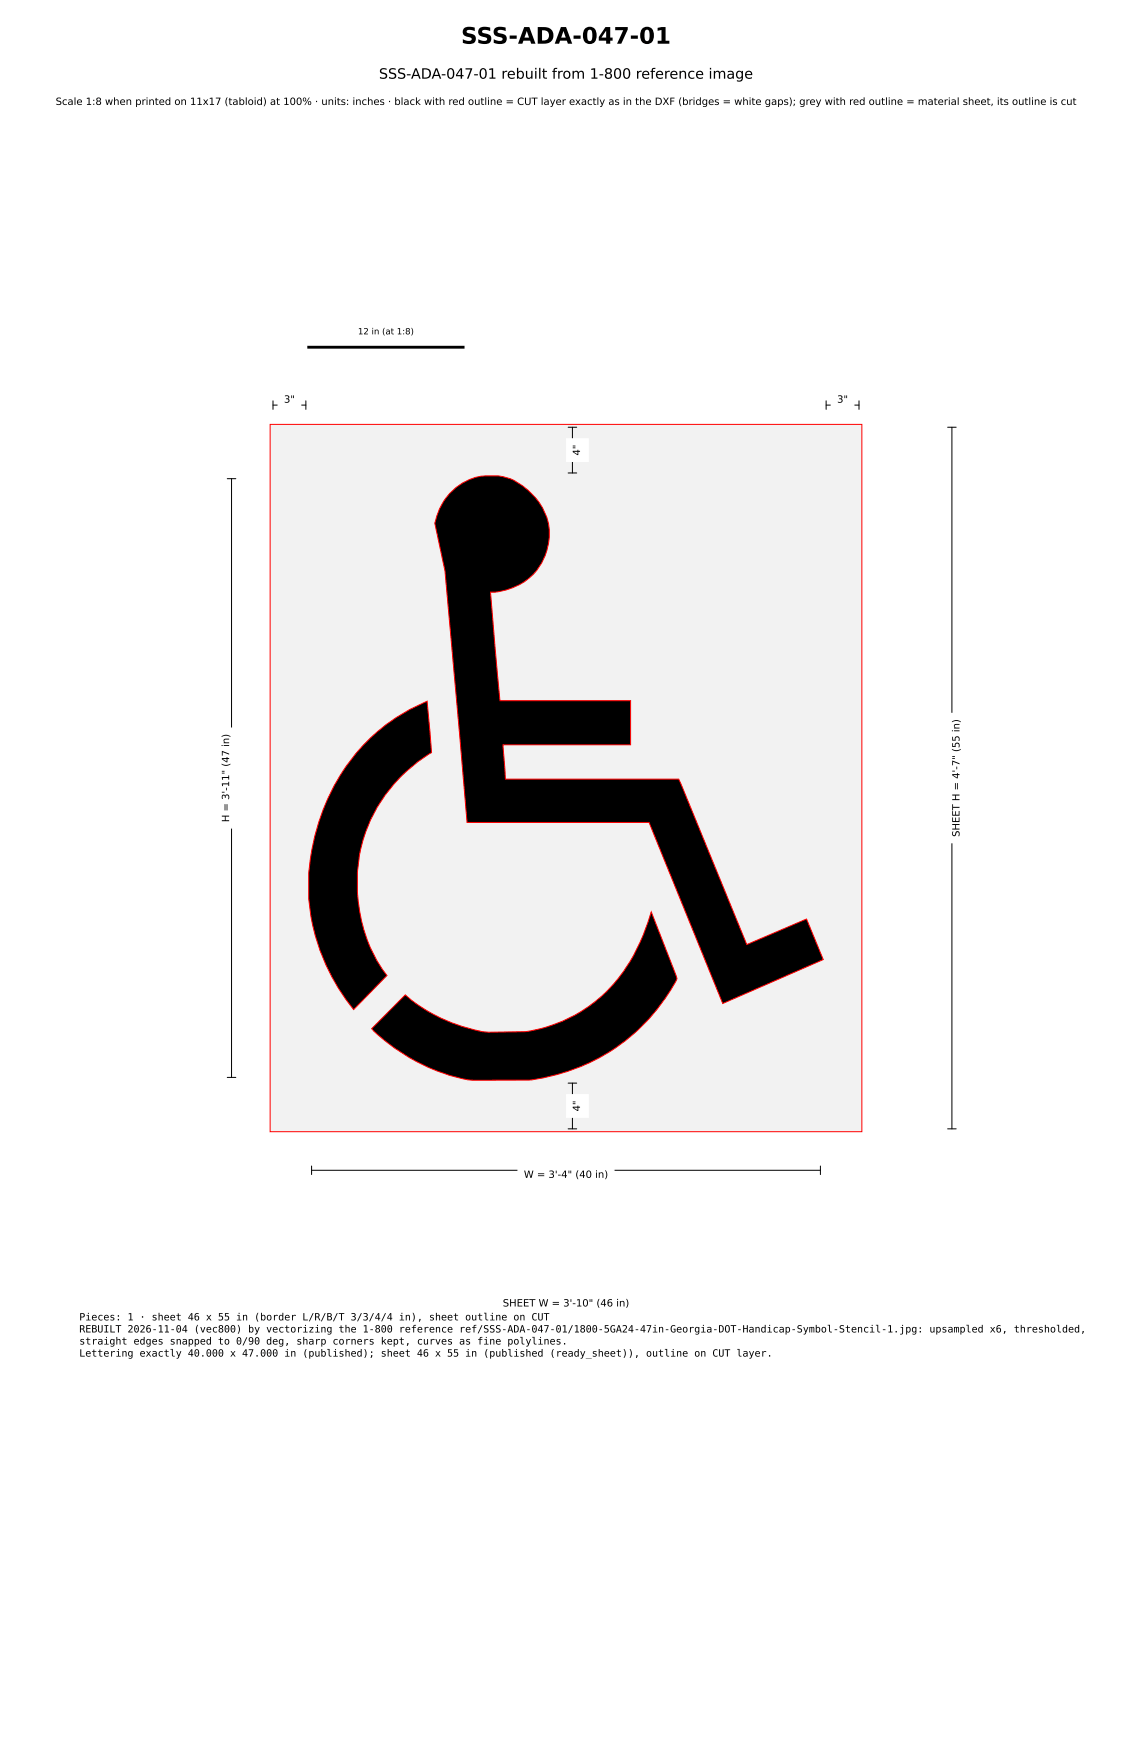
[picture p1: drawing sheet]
<svg xmlns="http://www.w3.org/2000/svg" width="279mm" height="432mm" viewBox="0 0 279 432" stroke-linecap="round" stroke-linejoin="round" font-family="sans-serif">
<defs><g id="words">
<text font-size="5.6" x="113.8" y="10.8">SSS-ADA-047-01</text>
<text font-size="3.5" x="93.5" y="19.4">SSS-ADA-047-01 rebuilt from 1-800 reference image</text>
<g font-size="2.5">
<text x="13.7" y="25.9">Scale 1:8 when printed on 11x17 (tabloid) at 100% · units: inches · black with red outline = CUT layer exactly as in the DXF (bridges = white gaps); grey with red outline = material sheet, its outline is cut</text>
<text x="70.1" y="99.4">3&quot;</text>
<text x="206.6" y="99.4">3&quot;</text>
<text x="143.2" y="112.5" transform="rotate(-90 143.2 112.5)">4&quot;</text>
<text x="56.6" y="203" transform="rotate(-90 56.6 203)">H = 3'-11&quot; (47 in)</text>
<text x="236.8" y="206.6" transform="rotate(-90 236.8 206.6)">SHEET H = 4'-7&quot; (55 in)</text>
<text x="143.2" y="274.4" transform="rotate(-90 143.2 274.4)">4&quot;</text>
<text x="129.3" y="290.8">W = 3'-4&quot; (40 in)</text>
<text x="124.1" y="322.6">SHEET W = 3'-10&quot; (46 in)</text>
<text x="19.6" y="326">Pieces: 1 · sheet 46 x 55 in (border L/R/B/T 3/3/4/4 in), sheet outline on CUT</text>
<text x="19.6" y="329">REBUILT 2026-11-04 (vec800) by vectorizing the 1-800 reference ref/SSS-ADA-047-01/1800-5GA24-47in-Georgia-DOT-Handicap-Symbol-Stencil-1.jpg: upsampled x6, thresholded,</text>
<text x="19.6" y="331.9">straight edges snapped to 0/90 deg, sharp corners kept, curves as fine polylines.</text>
<text x="19.6" y="334.9">Lettering exactly 40.000 x 47.000 in (published); sheet 46 x 55 in (published (ready_sheet)), outline on CUT layer.</text>
</g>
<text font-size="2.1" x="88.3" y="82.6">12 in (at 1:8)</text>
</g></defs>
<path d="M66.7 104.8h146v174.6h-146z" fill="#f2f2f2" stroke="#f00" stroke-width=".25"/>
<path d="M111 121.9a13.6 13.6 0 0 1 17.9-2 14.4 14.4 0 0 1 6.5 14.2 14.3 14.3 0 0 1-14.3 12.1l2.3 26.8h32.2v10.9h-31.5l.6 8.5h42.8l16.8 40.8 14.8-6.3 4.1 10-24.8 10.9-18.2-44.7h-44.9l-5.5-62.2-2.5-11.7a15.5 15.5 0 0 1 3.7-7.3zM91.5 182.1a45.5 45.5 0 0 1 13.9-9l1.1 12.7a37.3 37.3 0 0 0-17.3 41.4 33.7 33.7 0 0 0 6.3 13.6l-8.2 8.5a48.3 48.3 0 0 1-7.6-49.4 48.9 48.9 0 0 1 11.8-17.8zM100 245.6a39.4 39.4 0 0 0 20.5 9.2l9.2-.1a36.3 36.3 0 0 0 28.3-22.1l2.7-7.5 6.4 16.5a46.8 46.8 0 0 1-36.6 25.1h-13.7a45.2 45.2 0 0 1-25.1-12.7z" fill="#000" stroke="#f00" stroke-width=".25"/>
<path d="M76.2 85.7h38.1" fill="none" stroke="#000" stroke-width=".71"/>
<g fill="#fff" stroke="#fff" stroke-width=".35">
<path d="M122.7 319.3h34v5.3h-34z"/>
<path d="M233.5 176.1h5.3v31.9h-5.3z"/>
<path d="M68.7 96.1h5.5v5.3h-5.5z"/>
<path d="M205.2 96.1h5.5v5.3h-5.5z"/>
<path d="M139.9 270.3h5.3v5.5h-5.3z"/>
<path d="M139.9 108.4h5.3v5.5h-5.3z"/>
<path d="M127.9 287.5h23.6v5.3h-23.6z"/>
<path d="M53.3 179.8h5.3v24.6h-5.3z"/>
</g>
<g fill="none" stroke="#000" stroke-width=".25">
<path d="M67.4 99v2.1M75.5 99v2.1M203.9 99v2.1M212 99v2.1M56.1 118.2h2.1M57.1 118.2v147.8M67.4 100h8.1M140.2 105.5h2.1M140.2 116.8h2.1M141.3 105.5v11.3M203.9 100h8.1M233.9 105.5h2.1"/>
<path d="M234.9 105.5v173.2M56.1 266h2.1M140.2 267.4h2.1M140.2 278.7h2.1M141.3 267.4v11.3M233.9 278.7h2.1M76.9 288.9h125.6M76.9 287.9v2.1M202.5 287.9v2.1"/>
</g>
<use href="#words"/>
</svg>
